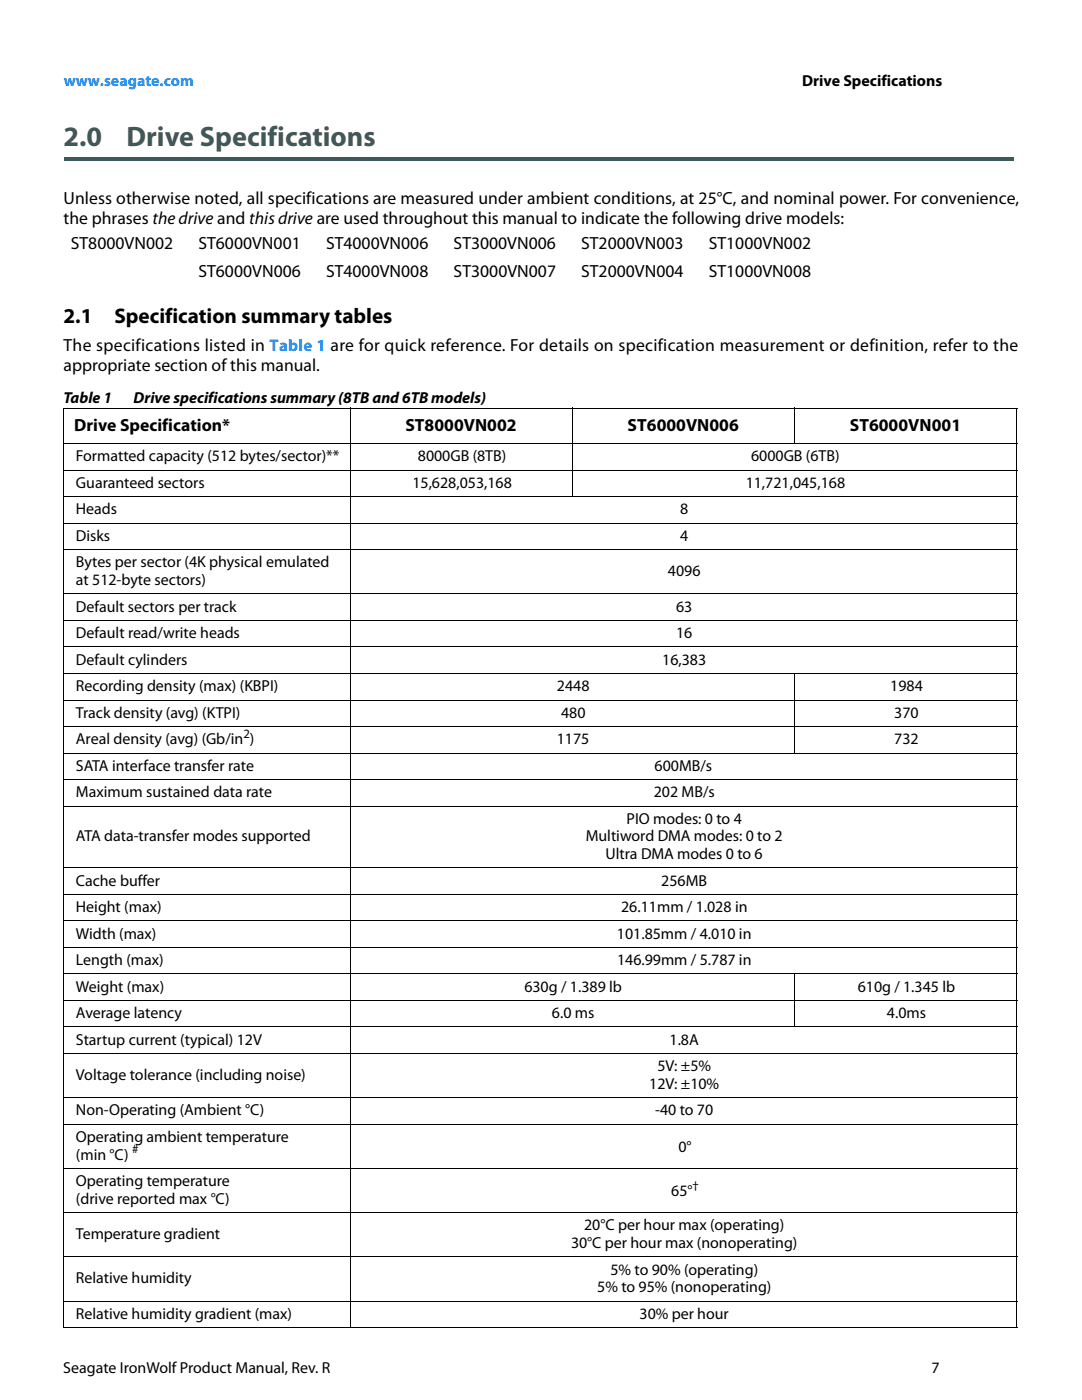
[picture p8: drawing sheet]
<svg xmlns="http://www.w3.org/2000/svg" width="216mm" height="279mm" viewBox="0 0 216 279" stroke-linecap="round" stroke-linejoin="round" font-family="sans-serif">
<defs><g id="words">
<g font-size="5.6" fill="#3d5959">
<text x="12.7" y="29.2">2.0</text>
<text x="25.2" y="29.2">Drive Specifications</text>
</g>
<g font-size="4.2">
<text x="12.7" y="64.6">2.1</text>
<text x="22.8" y="64.6">Specification summary tables</text>
</g>
<g font-size="3.5">
<text x="12.7" y="40.8">Unless otherwise noted, all specifications are measured under ambient conditions, at 25°C, and nominal power. For convenience,</text>
<text x="12.7" y="44.7">the phrases the drive and this drive are used throughout this manual to indicate the following drive models:</text>
<text x="14.1" y="49.6">ST8000VN002</text>
<text x="39.6" y="49.6">ST6000VN001</text>
<text x="65.1" y="49.6">ST4000VN006</text>
<text x="90.5" y="49.6">ST3000VN006</text>
<text x="116" y="49.6">ST2000VN003</text>
<text x="141.4" y="49.6">ST1000VN002</text>
<text x="39.6" y="55.3">ST6000VN006</text>
<text x="65.1" y="55.3">ST4000VN008</text>
<text x="90.5" y="55.3">ST3000VN007</text>
<text x="116" y="55.3">ST2000VN004</text>
<text x="141.4" y="55.3">ST1000VN008</text>
<text x="12.7" y="70.1">The specifications listed in Table 1 are for quick reference. For details on specification measurement or definition, refer to the</text>
<text x="12.7" y="74">appropriate section of this manual.</text>
<text x="14.8" y="86">Drive Specification*</text>
<text x="80.9" y="86">ST8000VN002</text>
<text x="125.2" y="86">ST6000VN006</text>
<text x="169.6" y="86">ST6000VN001</text>
</g>
<text font-size="3.2" fill="#0087ff" x="12.7" y="17.1">www.seagate.com</text>
<g font-size="3.2">
<text x="160" y="17.1">Drive Specifications</text>
<text x="12.7" y="80.4">Table 1</text>
<text x="26.7" y="80.4">Drive specifications summary (8TB and 6TB models)</text>
<text x="15.2" y="92.1">Formatted capacity (512 bytes/sector)**</text>
<text x="83.4" y="92.1">8000GB (8TB)</text>
<text x="149.9" y="92.1">6000GB (6TB)</text>
<text x="15.2" y="97.4">Guaranteed sectors</text>
<text x="82.3" y="97.4">15,628,053,168</text>
<text x="148.8" y="97.4">11,721,045,168</text>
<text x="15.2" y="102.7">Heads</text>
<text x="15.2" y="108">Disks</text>
<text x="135.7" y="102.7">8</text>
<text x="135.7" y="108">4</text>
<text x="15.2" y="113.2">Bytes per sector (4K physical emulated</text>
<text x="15.2" y="116.8">at 512-byte sectors)</text>
<text x="133.3" y="115">4096</text>
<text x="15.2" y="122">Default sectors per track</text>
<text x="134.9" y="122">63</text>
<text x="15.2" y="127.3">Default read/write heads</text>
<text x="134.9" y="127.3">16</text>
<text x="15.2" y="132.6">Default cylinders</text>
<text x="15.2" y="137.9">Recording density (max) (KBPI)</text>
<text x="111.1" y="137.9">2448</text>
<text x="132.2" y="132.6">16,383</text>
<text x="177.6" y="137.9">1984</text>
<text x="15.2" y="143.2">Track density (avg) (KTPI)</text>
<text x="111.9" y="143.2">480</text>
<text x="178.4" y="143.2">370</text>
<text x="15.2" y="148.5">Areal density (avg) (Gb/in )</text>
<text x="111.1" y="148.5">1175</text>
<text x="178.4" y="148.5">732</text>
<text x="15.2" y="153.8">SATA interface transfer rate</text>
<text x="130.6" y="153.8">600MB/s</text>
<text x="15.2" y="159.1">Maximum sustained data rate</text>
<text x="130.5" y="159.1">202 MB/s</text>
<text x="15.2" y="167.9">ATA data-transfer modes supported</text>
<text x="116.9" y="167.9">Multiword DMA modes: 0 to 2</text>
<text x="125" y="164.4">PIO modes: 0 to 4</text>
<text x="120.8" y="171.5">Ultra DMA modes 0 to 6</text>
<text x="15.2" y="176.7">Cache buffer</text>
<text x="132" y="176.7">256MB</text>
<text x="15.2" y="182">Height (max)</text>
<text x="123.9" y="182">26.11mm / 1.028 in</text>
<text x="15.2" y="187.3">Width (max)</text>
<text x="123.1" y="187.3">101.85mm / 4.010 in</text>
<text x="15.2" y="192.6">Length (max)</text>
<text x="15.2" y="197.9">Weight (max)</text>
<text x="104.6" y="197.9">630g / 1.389 lb</text>
<text x="123.1" y="192.6">146.99mm / 5.787 in</text>
<text x="171.1" y="197.9">610g / 1.345 lb</text>
<text x="15.2" y="203.2">Average latency</text>
<text x="110.1" y="203.2">6.0 ms</text>
<text x="177" y="203.2">4.0ms</text>
<text x="15.2" y="208.5">Startup current (typical) 12V</text>
<text x="133.6" y="208.5">1.8A</text>
<text x="15.2" y="215.5">Voltage tolerance (including noise)</text>
<text x="131.2" y="213.8">5V: ±5%</text>
<text x="129.6" y="217.3">12V: ±10%</text>
<text x="15.2" y="222.6">Non-Operating (Ambient °C)</text>
<text x="15.2" y="227.9">Operating ambient temperature</text>
<text x="130.7" y="222.6">-40 to 70</text>
<text x="15.2" y="231.4">(min °C)</text>
<text x="135.4" y="229.8">0°</text>
<text x="15.2" y="236.7">Operating temperature</text>
<text x="133.9" y="238.7">65°</text>
<text x="15.2" y="240.2">(drive reported max °C)</text>
<text x="116.6" y="245.5">20°C per hour max (operating)</text>
<text x="15.2" y="247.3">Temperature gradient</text>
<text x="113.9" y="249.1">30°C per hour max (nonoperating)</text>
<text x="15.2" y="256.1">Relative humidity</text>
<text x="119.2" y="257.9">5% to 95% (nonoperating)</text>
<text x="121.8" y="254.4">5% to 90% (operating)</text>
<text x="15.2" y="263.2">Relative humidity gradient (max)</text>
<text x="127.6" y="263.2">30% per hour</text>
<text x="12.6" y="274">Seagate IronWolf Product Manual, Rev. R</text>
<text x="185.9" y="274">7</text>
</g>
<g font-size="2.5">
<text x="48.6" y="147.2">2</text>
<text x="26.4" y="230.1">#</text>
<text x="138.2" y="237.4">†</text>
</g>
</g></defs>
<g fill="#3d5959">
<path d="M12.7 31.3h.2v.7h-.2z"/>
<path d="M12.9 31.3h189.5v.7h-189.5z"/>
</g>
<g fill="none" stroke="#000" stroke-width=".2">
<path d="M12.6 81.5h190.4M12.6 88.5h190.4M12.6 93.8h190.4M12.6 99.1h190.4M12.7 81.6v183.2M69.8 81.4v183.6M114.2 81.4v17.8M158.5 81.4v7.2M202.9 81.6v183.2M12.6 104.4h190.4M12.6 109.7h190.4M12.6 118.5h190.4"/>
<path d="M12.6 123.8h190.4M12.6 129.1h190.4M12.6 134.4h190.4M12.6 139.7h190.4M158.5 134.3v16.1M12.6 145h190.4M12.6 150.3h190.4M12.6 155.6h190.4M12.6 160.9h190.4M12.6 173.2h190.4M12.6 178.5h190.4M12.6 183.8h190.4"/>
<path d="M12.6 189.1h190.4M12.6 194.4h190.4M12.6 199.7h190.4M158.5 194.3v10.7M12.6 205h190.4M12.6 210.2h190.4M12.6 219.1h190.4M12.6 224.4h190.4M12.6 233.2h190.4M12.6 242h190.4M12.6 250.8h190.4M12.6 259.7h190.4"/>
<path d="M12.6 264.9h190.4"/>
</g>
<use href="#words"/>
</svg>
